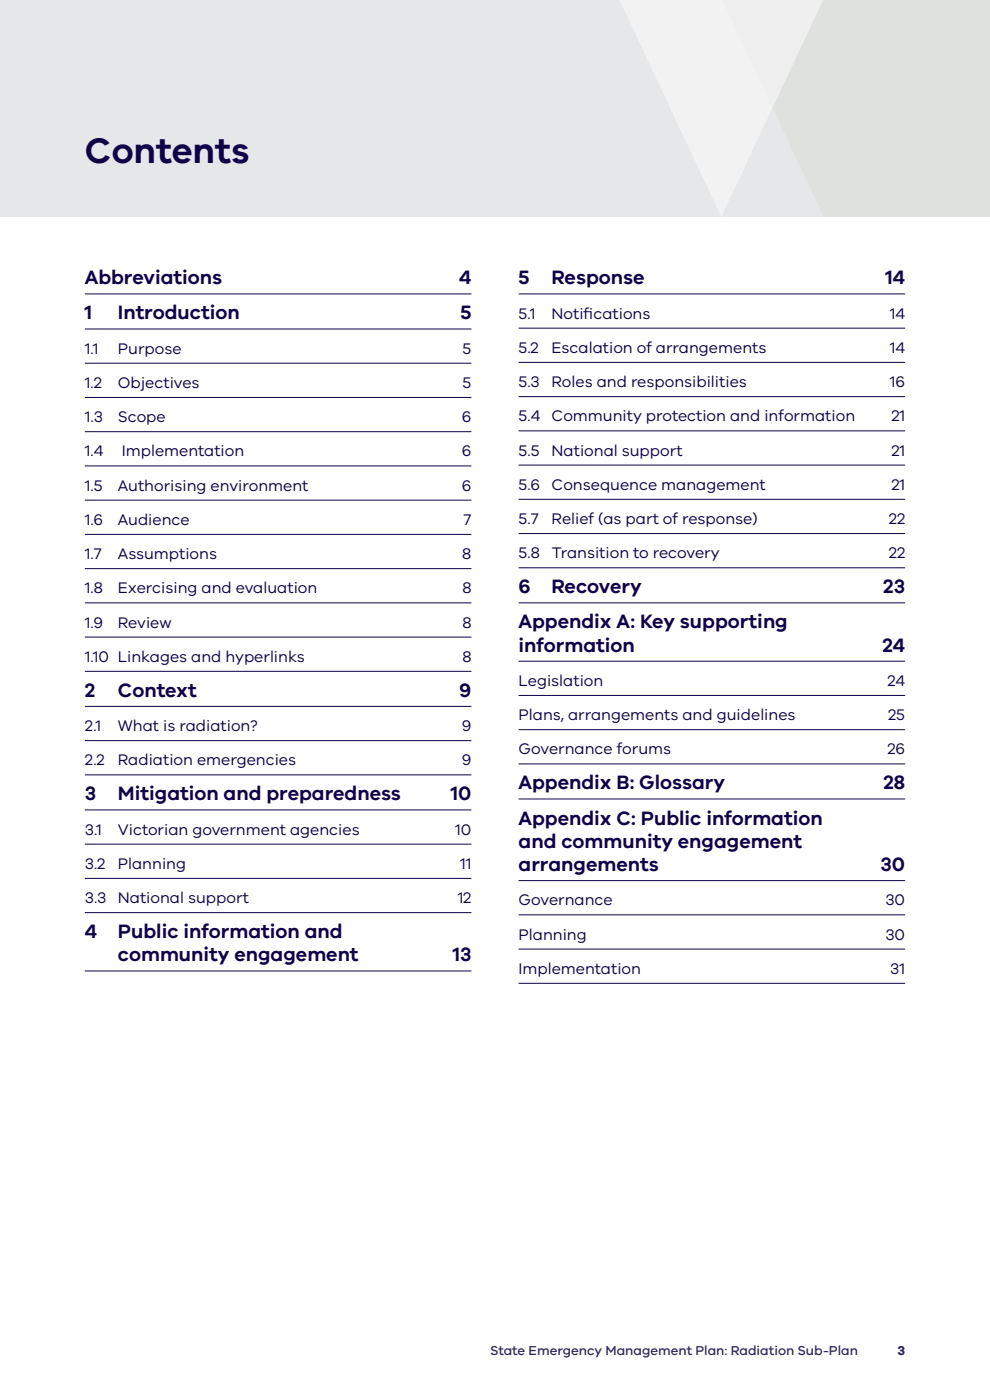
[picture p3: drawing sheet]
<svg xmlns="http://www.w3.org/2000/svg" width="210mm" height="297mm" viewBox="0 0 210 297" stroke-linecap="round" stroke-linejoin="round" font-family="sans-serif">
<defs><g id="words">
<text font-size="7.8" fill="#100249" x="18" y="34.5">Contents</text>
<g font-size="4.2" fill="#100249">
<text x="18" y="60.3">Abbreviations</text>
<text x="97.4" y="60.3">4</text>
<text x="110" y="60.3">5</text>
<text x="117" y="60.3">Response</text>
<text x="187.8" y="60.3">14</text>
<text x="18" y="67.8">1</text>
<text x="25" y="67.8">Introduction</text>
<text x="97.7" y="67.8">5</text>
<text x="110" y="125.9">6</text>
<text x="117" y="125.9">Recovery</text>
<text x="187.4" y="125.9">23</text>
<text x="110" y="133.3">Appendix A: Key supporting</text>
<text x="110" y="138.3">information</text>
<text x="187.2" y="138.3">24</text>
<text x="18" y="147.8">2</text>
<text x="25" y="147.8">Context</text>
<text x="97.4" y="147.8">9</text>
<text x="110" y="167.5">Appendix B: Glossary</text>
<text x="187.4" y="167.5">28</text>
<text x="18" y="169.8">3</text>
<text x="25" y="169.8">Mitigation and preparedness</text>
<text x="95.6" y="169.8">10</text>
<text x="110" y="174.9">Appendix C: Public information</text>
<text x="110" y="179.9">and community engagement</text>
<text x="110" y="184.8">arrangements</text>
<text x="186.8" y="184.8">30</text>
<text x="18" y="199">4</text>
<text x="25" y="199">Public information and</text>
<text x="25" y="204">community engagement</text>
<text x="96" y="204">13</text>
</g>
<g font-size="3.4" fill="#100249">
<text x="110" y="67.6">5.1</text>
<text x="117" y="67.6">Notif</text>
<text x="123.8" y="67.6">ications</text>
<text x="188.7" y="67.6">14</text>
<text x="18" y="75">1.1</text>
<text x="25" y="75">Purpose</text>
<text x="98.1" y="75">5</text>
<text x="110" y="74.9">5.2</text>
<text x="117" y="74.9">Escalation of arrangements</text>
<text x="188.7" y="74.9">14</text>
<text x="18" y="82.3">1.2</text>
<text x="25" y="82.3">Objectives</text>
<text x="98.1" y="82.3">5</text>
<text x="110" y="82.1">5.3</text>
<text x="117" y="82.1">Roles and responsibilities</text>
<text x="188.8" y="82.1">16</text>
<text x="18" y="89.6">1.3</text>
<text x="25" y="89.6">Scope</text>
<text x="98" y="89.6">6</text>
<text x="110" y="89.4">5.4</text>
<text x="117" y="89.4">Community protection and information</text>
<text x="189.1" y="89.4">21</text>
<text x="18" y="96.8">1.4</text>
<text x="25.8" y="96.8">Implementation</text>
<text x="98" y="96.8">6</text>
<text x="110" y="96.6">5.5</text>
<text x="117" y="96.6">National support</text>
<text x="189.1" y="96.6">21</text>
<text x="18" y="104.1">1.5</text>
<text x="25" y="104.1">Authorising environment</text>
<text x="98" y="104.1">6</text>
<text x="110" y="103.9">5.6</text>
<text x="117" y="103.9">Consequence management</text>
<text x="189.1" y="103.9">21</text>
<text x="18" y="111.4">1.6</text>
<text x="25" y="111.4">Audience</text>
<text x="98.3" y="111.4">7</text>
<text x="110" y="111.2">5.7</text>
<text x="117" y="111.2">Relief (as part of response)</text>
<text x="188.6" y="111.2">22</text>
<text x="18" y="118.6">1.7</text>
<text x="25" y="118.6">Assumptions</text>
<text x="98.1" y="118.6">8</text>
<text x="110" y="118.4">5.8</text>
<text x="117" y="118.4">Transition to recovery</text>
<text x="188.6" y="118.4">22</text>
<text x="18" y="125.9">1.8</text>
<text x="25" y="125.9">Exercising and evaluation</text>
<text x="98.1" y="125.9">8</text>
<text x="18" y="133.1">1.9</text>
<text x="25" y="133.1">Review</text>
<text x="98.1" y="133.1">8</text>
<text x="18" y="140.4">1.10 Linkages and hyperlinks</text>
<text x="98.1" y="140.4">8</text>
<text x="110" y="145.5">Legislation</text>
<text x="188.2" y="145.5">24</text>
<text x="18" y="155.1">2.1</text>
<text x="25" y="155.1">What is radiation?</text>
<text x="98" y="155.1">9</text>
<text x="110" y="152.8">Plans, arrangements and guidelines</text>
<text x="188.4" y="152.8">25</text>
<text x="110" y="160">Governance forums</text>
<text x="188.2" y="160">26</text>
<text x="18" y="162.4">2.2</text>
<text x="25" y="162.4">Radiation emergencies</text>
<text x="98" y="162.4">9</text>
<text x="18" y="177.1">3.1</text>
<text x="25" y="177.1">Victorian government agencies</text>
<text x="96.6" y="177.1">10</text>
<text x="18" y="184.3">3.2</text>
<text x="25" y="184.3">Planning</text>
<text x="97.6" y="184.3">11</text>
<text x="18" y="191.6">3.3</text>
<text x="25" y="191.6">National support</text>
<text x="97.1" y="191.6">12</text>
<text x="110" y="192.1">Governance</text>
<text x="187.8" y="192.1">30</text>
<text x="110" y="199.3">Planning</text>
<text x="187.8" y="199.3">30</text>
<text x="110" y="206.6">Implementation</text>
<text x="188.8" y="206.6">31</text>
</g>
<g font-size="2.8" fill="#343741">
<text x="104" y="287.5">State Emergency Management Plan: Radiation Sub-Plan</text>
<text x="190.4" y="287.5">3</text>
</g>
</g></defs>
<path d="M0 -.1h210v46.1h-210z" fill="#e6e7e8"/>
<path d="M151.7 -.1h58.4v46.1h-35.3z" fill="#dfe1df"/>
<path d="M130 -.1h46l-23 46.1z" fill="#fff"/>
<g fill="none" stroke="#100249" stroke-width=".21">
<path d="M18 62.4h82M18 69.8h82M18 77.1h82M110 62.4h82M110 69.6h82M110 76.9h82M18 84.3h82M18 91.6h82M18 98.8h82M110 84.1h82M110 91.4h82M110 98.7h82"/>
<path d="M18 106.1h82M18 113.4h82M110 105.9h82M110 113.2h82M18 120.6h82M18 127.9h82M18 135.2h82M110 127.9h82M110 120.5h82M18 142.4h82M18 149.9h82M18 157.1h82"/>
<path d="M110 140.3h82M110 147.5h82M110 154.8h82M18 164.4h82M18 171.8h82M18 179.1h82M110 162.1h82M110 169.5h82M18 186.3h82M18 193.6h82M110 186.8h82M110 194.1h82"/>
<path d="M18 206h82M110 201.3h82M110 208.6h82"/>
</g>
<use href="#words"/>
</svg>
